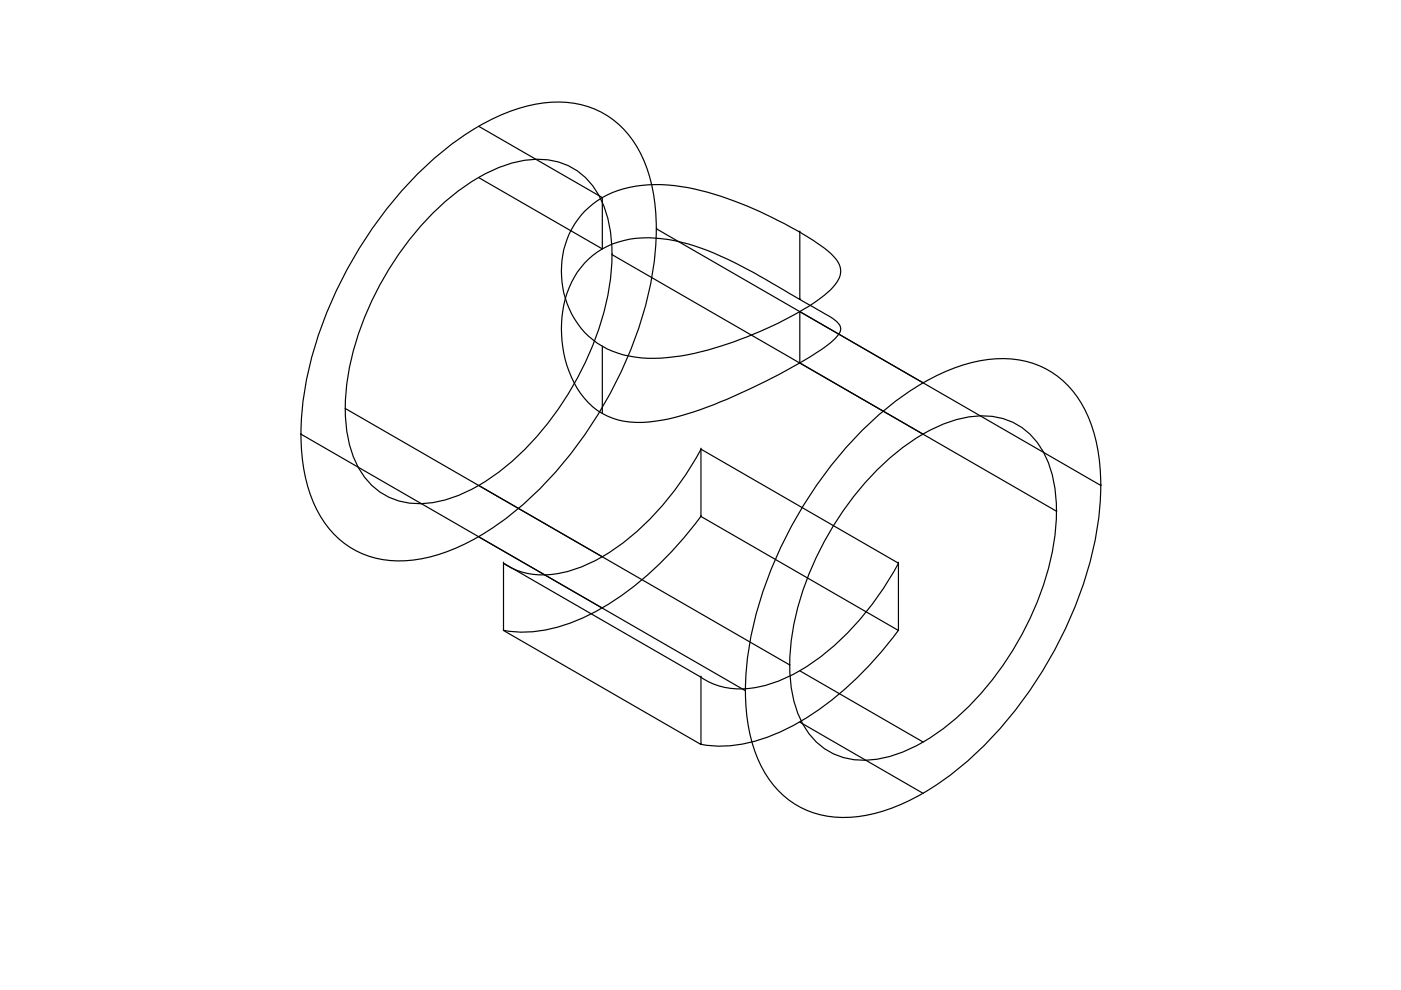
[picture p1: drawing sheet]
<svg xmlns="http://www.w3.org/2000/svg" width="297mm" height="210mm" viewBox="0 0 297 210" stroke-linecap="round" stroke-linejoin="round" font-family="sans-serif">
<!-- layer: 0 -->
<g fill="none" stroke="#000" stroke-width=".25">
<path d="M89.1 36.3a55.1 55.1 0 0 1 20-13 23.6 23.6 0 0 1 17.3 0 20.3 20.3 0 0 1 10.7 12.1 45.2 45.2 0 0 1 1.3 22.3 87.3 87.3 0 0 1-29.3 50.8 45.2 45.2 0 0 1-20 10 19.5 19.5 0 0 1-20.1-7.5 32.3 32.3 0 0 1-5.2-19 74.6 74.6 0 0 1 9.4-34.1 88.1 88.1 0 0 1 15.9-21.6zM101.5 26.8l26.2 15.1v10.9l-26.2-15.1M92.2 44.8a39.5 39.5 0 0 1 17.4-10.5 15.3 15.3 0 0 1 14.5 3.3 20.7 20.7 0 0 1 5.6 14 54.6 54.6 0 0 1-7 28 60.6 60.6 0 0 1-19.3 22.1 26.2 26.2 0 0 1-15.6 5.1 14.4 14.4 0 0 1-12.7-9.6 33.3 33.3 0 0 1-1.3-17.5 66.1 66.1 0 0 1 18.4-34.9zM123.9 55.8a18.6 18.6 0 0 1 16.4-5.2 49.9 49.9 0 0 1 18.1 6.5l14.9 8.5a14.5 14.5 0 0 1 4.7 3.2 1.97 1.97 0 0 1-.6 2.6 36.2 36.2 0 0 1-8.9 6.1 125.1 125.1 0 0 1-24 10.6 26.2 26.2 0 0 1-13.4 1 15.5 15.5 0 0 1-10.4-10.3 24.3 24.3 0 0 1 1.1-20.1l.6-1zM124 44.8a20 20 0 0 1 14.8-5.7 52.3 52.3 0 0 1 19.7 4.6 75.5 75.5 0 0 1 17.6 10 5.1 5.1 0 0 1 2.1 4.2 7.8 7.8 0 0 1-3.4 4.7 75 75 0 0 1-23.4 11.2 41.5 41.5 0 0 1-16.7 1.9 17.4 17.4 0 0 1-15.5-15.9 18.6 18.6 0 0 1 4.8-15zM129.8 54h.1M129.8 54l94.2 54.4M139.2 48.5h.1M139.2 48.5l94.2 54.4M169.6 49.2h.1M169.6 49.2v14.3M127.7 73.4v14.3"/>
<path d="M169.6 63.5h.1M169.6 66.1v10.8l26.1 15.2M63.8 92.1l94.3 54.4M73.3 86.6l94.2 54.4M148.6 95.2h.1M148.6 95.2v14.3M148.6 95.2l41.9 24.2M148.6 95.2a59.1 59.1 0 0 1-20.9 22.8 23.8 23.8 0 0 1-14.9 3.7 13.9 13.9 0 0 1-6.1-2.3M183.3 90.7a55.1 55.1 0 0 1 20-13 23.6 23.6 0 0 1 17.3-.1 20.3 20.3 0 0 1 10.7 12.2 45.2 45.2 0 0 1 1.3 22.3 87.3 87.3 0 0 1-29.3 50.8 45.2 45.2 0 0 1-20 10 19.5 19.5 0 0 1-20.1-7.5 32.3 32.3 0 0 1-5.2-19 74.6 74.6 0 0 1 9.4-34.1 88.1 88.1 0 0 1 15.9-21.6zM186.4 99.2a39.5 39.5 0 0 1 17.5-10.5 15.3 15.3 0 0 1 14.4 3.3 20.7 20.7 0 0 1 5.6 14 54.6 54.6 0 0 1-6.9 28 60.6 60.6 0 0 1-19.3 22.1 26.2 26.2 0 0 1-15.7 5.1 14.4 14.4 0 0 1-12.7-9.6 33.3 33.3 0 0 1-1.3-17.5 66.1 66.1 0 0 1 18.4-34.9zM106.8 119.4v14.3l41.8 24.1v-14.2M106.8 119.4h.1"/>
<path d="M106.8 119.4l41.8 24.2M148.6 109.5a69.4 69.4 0 0 1-22.9 20.5 29.6 29.6 0 0 1-18.9 3.6M148.6 109.5h.1M148.6 109.5l41.9 24.2M190.5 119.4h.1M190.5 119.4v14.3M190.5 119.4a59.1 59.1 0 0 1-20.9 22.8 23.8 23.8 0 0 1-14.9 3.7 13.9 13.9 0 0 1-6.1-2.3M224 108.4h.1M233.4 102.9h.1M106.8 133.7h.1M190.5 133.6a69.4 69.4 0 0 1-22.9 20.6 29.6 29.6 0 0 1-19 3.6M190.5 133.7h.1"/>
<path d="M148.6 157.8h.1M148.6 143.6h.1M169.6 153.1l26.1 15.1M169.6 142.2l26.1 15.1"/>
</g>
</svg>
